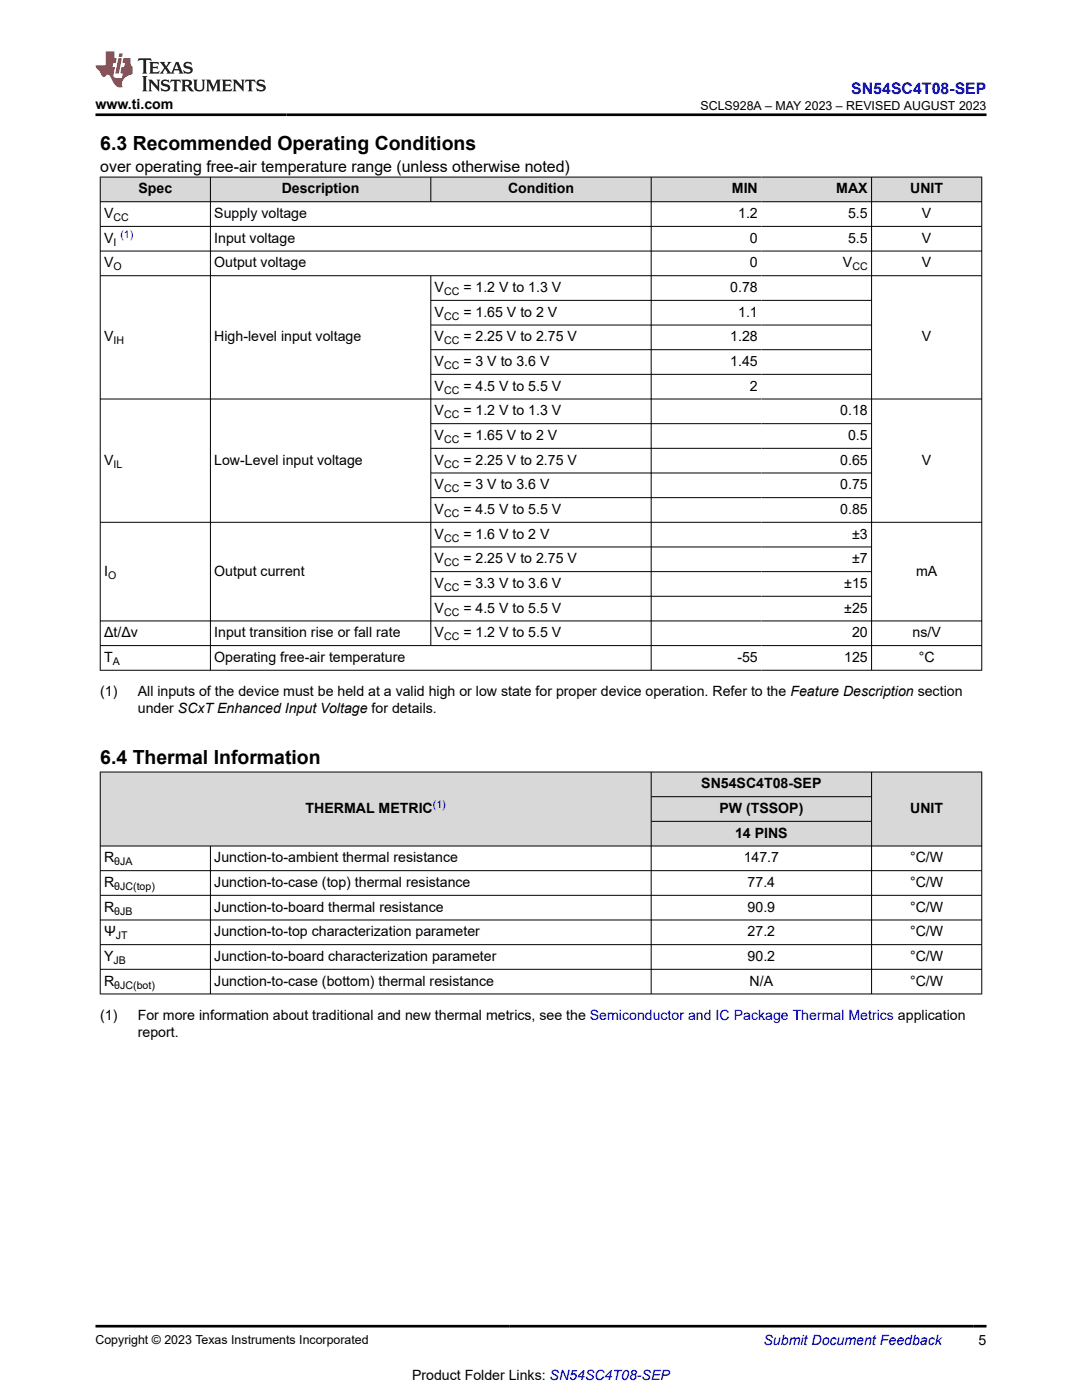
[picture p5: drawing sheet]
<svg xmlns="http://www.w3.org/2000/svg" width="216mm" height="279mm" viewBox="0 0 216 279" stroke-linecap="round" stroke-linejoin="round" font-family="sans-serif">
<defs><g id="words">
<g font-size="3.9">
<text x="20" y="29.9">6.3 Recommended Operating Conditions</text>
<text x="20" y="152.5">6.4 Thermal Information</text>
</g>
<text font-size="3.2" fill="#00f" x="169.8" y="18.7">SN54SC4T08-SEP</text>
<text font-size="3.2" x="20" y="34.3">over operating free-air temperature range (unless otherwise noted)</text>
<g font-size="2.8">
<text x="19" y="21.8">www.ti.com</text>
<text x="27.6" y="38.6">Spec</text>
<text x="56.2" y="38.6">Description</text>
<text x="101.4" y="38.6">Condition</text>
<text x="146" y="38.6">MIN</text>
<text x="166.9" y="38.6">MAX</text>
<text x="181.6" y="38.6">UNIT</text>
<text x="20.8" y="43.5">V</text>
<text x="42.8" y="43.5">Supply voltage</text>
<text x="147.3" y="43.5">1.2</text>
<text x="169.2" y="43.5">5.5</text>
<text x="184" y="43.5">V</text>
<text x="20.8" y="48.5">V</text>
<text x="20.8" y="53.4">V</text>
<text x="42.8" y="48.5">Input voltage</text>
<text x="42.8" y="53.4">Output voltage</text>
<text x="149.7" y="48.5">0</text>
<text x="149.7" y="53.4">0</text>
<text x="168.2" y="53.4">V</text>
<text x="169.2" y="48.5">5.5</text>
<text x="184" y="48.5">V</text>
<text x="184" y="53.4">V</text>
<text x="86.7" y="58.3">V</text>
<text x="92.5" y="58.3">= 1.2 V to 1.3 V</text>
<text x="145.7" y="58.3">0.78</text>
<text x="86.7" y="63.2">V</text>
<text x="92.5" y="63.2">= 1.65 V to 2 V</text>
<text x="147.3" y="63.2">1.1</text>
<text x="20.8" y="68.1">V</text>
<text x="42.8" y="68.1">High-level input voltage</text>
<text x="86.7" y="68.1">V</text>
<text x="92.5" y="68.1">= 2.25 V to 2.75 V</text>
<text x="145.7" y="68.1">1.28</text>
<text x="184" y="68.1">V</text>
<text x="86.7" y="73.1">V</text>
<text x="86.7" y="78">V</text>
<text x="92.5" y="73.1">= 3 V to 3.6 V</text>
<text x="92.5" y="78">= 4.5 V to 5.5 V</text>
<text x="145.7" y="73.1">1.45</text>
<text x="149.7" y="78">2</text>
<text x="86.7" y="82.9">V</text>
<text x="92.5" y="82.9">= 1.2 V to 1.3 V</text>
<text x="167.7" y="82.9">0.18</text>
<text x="86.7" y="87.8">V</text>
<text x="92.5" y="87.8">= 1.65 V to 2 V</text>
<text x="169.2" y="87.8">0.5</text>
<text x="20.8" y="92.7">V</text>
<text x="42.8" y="92.7">Low-Level input voltage</text>
<text x="86.7" y="92.7">V</text>
<text x="92.5" y="92.7">= 2.25 V to 2.75 V</text>
<text x="167.7" y="92.7">0.65</text>
<text x="184" y="92.7">V</text>
<text x="86.7" y="97.7">V</text>
<text x="92.5" y="97.7">= 3 V to 3.6 V</text>
<text x="167.7" y="97.7">0.75</text>
<text x="86.7" y="102.6">V</text>
<text x="86.7" y="107.5">V</text>
<text x="92.5" y="102.6">= 4.5 V to 5.5 V</text>
<text x="92.5" y="107.5">= 1.6 V to 2 V</text>
<text x="167.7" y="102.6">0.85</text>
<text x="170" y="107.5">±3</text>
<text x="86.7" y="112.4">V</text>
<text x="92.5" y="112.4">= 2.25 V to 2.75 V</text>
<text x="170" y="112.4">±7</text>
<text x="20.8" y="114.9">I</text>
<text x="42.8" y="114.9">Output current</text>
<text x="86.7" y="117.4">V</text>
<text x="92.5" y="117.4">= 3.3 V to 3.6 V</text>
<text x="168.5" y="117.4">±15</text>
<text x="182.8" y="114.9">mA</text>
<text x="86.7" y="122.3">V</text>
<text x="92.5" y="122.3">= 4.5 V to 5.5 V</text>
<text x="168.5" y="122.3">±25</text>
<text x="20.8" y="127.2">Δt/Δv</text>
<text x="42.8" y="127.2">Input transition rise or fall rate</text>
<text x="86.7" y="127.2">V</text>
<text x="92.5" y="127.2">= 1.2 V to 5.5 V</text>
<text x="170" y="127.2">20</text>
<text x="182.1" y="127.2">ns/V</text>
<text x="20.8" y="132.1">T</text>
<text x="42.8" y="132.1">Operating free-air temperature</text>
<text x="147.1" y="132.1">-55</text>
<text x="168.4" y="132.1">125</text>
<text x="183.3" y="132.1">°C</text>
<text x="20" y="138.9">(1)</text>
<text x="27.5" y="138.9">All inputs of the device must be held at a valid high or low state for proper device operation. Refer to the Feature Description section</text>
<text x="27.5" y="142.3">under SCxT Enhanced Input Voltage for details.</text>
<text x="139.9" y="157.3">SN54SC4T08-SEP</text>
<text x="61" y="162.3">THERMAL METRIC</text>
<text x="143.5" y="162.3">PW (TSSOP)</text>
<text x="146.7" y="167.2">14 PINS</text>
<text x="181.6" y="162.3">UNIT</text>
<text x="20.8" y="172.1">R</text>
<text x="42.8" y="172.1">Junction-to-ambient thermal resistance</text>
<text x="148.4" y="172.1">147.7</text>
<text x="181.6" y="172.1">°C/W</text>
<text x="20.8" y="177">R</text>
<text x="42.8" y="177">Junction-to-case (top) thermal resistance</text>
<text x="149.2" y="177">77.4</text>
<text x="181.6" y="177">°C/W</text>
<text x="20.8" y="182">R</text>
<text x="42.8" y="182">Junction-to-board thermal resistance</text>
<text x="149.2" y="182">90.9</text>
<text x="181.6" y="182">°C/W</text>
<text x="20.8" y="186.9">Ψ</text>
<text x="20.8" y="191.8">Y</text>
<text x="42.8" y="186.9">Junction-to-top characterization parameter</text>
<text x="42.8" y="191.8">Junction-to-board characterization parameter</text>
<text x="149.2" y="186.9">27.2</text>
<text x="149.2" y="191.8">90.2</text>
<text x="181.6" y="186.9">°C/W</text>
<text x="181.6" y="191.8">°C/W</text>
<text x="20.8" y="196.7">R</text>
<text x="42.8" y="196.7">Junction-to-case (bottom) thermal resistance</text>
<text x="149.6" y="196.7">N/A</text>
<text x="181.6" y="196.7">°C/W</text>
<text x="20" y="203.5">(1)</text>
<text x="27.5" y="203.5">For more information about traditional and new thermal metrics, see the Semiconductor and IC Package Thermal Metrics application</text>
<text x="27.5" y="206.9">report.</text>
<text x="195.3" y="268.5">5</text>
<text x="82.2" y="275.3">Product Folder Links: SN54SC4T08-SEP</text>
</g>
<text font-size="2.8" fill="#00f" x="152.4" y="268.5">Submit Document Feedback</text>
<g font-size="2.5">
<text x="139.8" y="21.9">SCLS928A – MAY 2023 – REVISED AUGUST 2023</text>
<text x="19" y="268.2">Copyright © 2023 Texas Instruments Incorporated</text>
</g>
<g font-size="2.1">
<text x="22.6" y="44.1">CC</text>
<text x="22.6" y="49">I</text>
<text x="22.6" y="53.9">O</text>
<text x="170.1" y="53.9">CC</text>
<text x="88.6" y="58.9">CC</text>
<text x="88.6" y="63.8">CC</text>
<text x="22.6" y="68.7">IH</text>
<text x="88.6" y="68.7">CC</text>
<text x="88.6" y="73.6">CC</text>
<text x="88.6" y="78.5">CC</text>
<text x="88.6" y="83.5">CC</text>
<text x="88.6" y="88.4">CC</text>
<text x="22.6" y="93.3">IL</text>
<text x="88.6" y="93.3">CC</text>
<text x="88.6" y="98.2">CC</text>
<text x="88.6" y="103.2">CC</text>
<text x="88.6" y="108.1">CC</text>
<text x="88.6" y="113">CC</text>
<text x="21.6" y="115.5">O</text>
<text x="88.6" y="117.9">CC</text>
<text x="88.6" y="122.8">CC</text>
<text x="88.6" y="127.8">CC</text>
<text x="22.5" y="132.7">A</text>
<text x="22.8" y="172.7">θJA</text>
<text x="22.8" y="177.6">θJC(top)</text>
<text x="22.8" y="182.5">θJB</text>
<text x="23.1" y="187.4">JT</text>
<text x="22.6" y="192.4">JB</text>
<text x="22.8" y="197.3">θJC(bot)</text>
</g>
<g font-size="2.1" fill="#00f">
<text x="24" y="47.5">(1)</text>
<text x="86.4" y="161.3">(1)</text>
</g>
</g></defs>
<g fill="#d8d8d8">
<path d="M20 35.3h175.9v5h-175.9z" fill-rule="evenodd"/>
<path d="M20.1 35.4h21.8v4.8h-21.8z" fill-rule="evenodd"/>
<path d="M42 35.4h43.9v4.8h-43.9z" fill-rule="evenodd"/>
<path d="M86 35.4h43.9v4.8h-43.9z" fill-rule="evenodd"/>
<path d="M130 35.4h21.9v4.8h-21.9z" fill-rule="evenodd"/>
<path d="M151.9 35.4h22v4.8h-22z" fill-rule="evenodd"/>
<path d="M174 35.4h21.8v4.8h-21.8z" fill-rule="evenodd"/>
</g>
<g fill="none" stroke="#000" stroke-width=".2">
<path d="M19.9 35.3h176.1M20 35.3v98.5M42 35.3v98.5M86 35.3v5M129.9 35.3v98.5M173.9 35.3v98.5M195.9 35.3v98.5M19.9 40.3h176.1M19.9 45.2h176.1M19.9 50.1h176.1M19.9 55h176.1M86 55v73.9"/>
<path d="M86 59.9h88M19.9 79.6h176.1M86 64.9h88M86 69.8h88M86 74.7h88M86 84.6h88M86 89.5h88M86 94.4h88M86 99.3h88M19.9 104.2h176.1M86 109.2h88M86 114.1h88"/>
<path d="M86 119h88M19.9 123.9h176.1M19.9 128.8h176.1M19.9 133.8h176.1"/>
</g>
<g fill="#d8d8d8">
<path d="M20 154.1h175.9v4.9h-175.9z" fill-rule="evenodd"/>
<path d="M20.1 154.1h109.8v14.7h-109.8z" fill-rule="evenodd"/>
<path d="M130 154.1h43.9v4.8h-43.9z" fill-rule="evenodd"/>
<path d="M174 154.1h21.8v14.7h-21.8z" fill-rule="evenodd"/>
<path d="M130 159.1h43.9v4.8h-43.9z" fill-rule="evenodd"/>
<path d="M130 164h43.9v4.8h-43.9z" fill-rule="evenodd"/>
</g>
<g fill="none" stroke="#000" stroke-width=".2">
<path d="M19.9 154.1h176.1M20 154v44.4M129.9 154v44.4M129.9 159h44.1M173.9 154v44.4M195.9 154v44.4M19.9 168.8h176.1M19.9 173.8h176.1M19.9 178.7h176.1M42 168.8v29.6M129.9 163.9h44.1M19.9 183.6h176.1"/>
<path d="M19.9 188.5h176.1M19.9 193.4h176.1M19.9 198.4h176.1"/>
</g>
<path d="M27.7 11.6l-.2 .6 .5-.2h.6v.1v2.2l-.2 .4h1l-.2-.4v-2.2v-.1h.5l.5 .2-.1-.6zM29.8 12.4l.2 .3v1.6l-.2 .4h1.9l.1-.6a1.08 1.08 0 0 1-1.3 .2v-.7h.6l.4 .2v-.7l-.4 .2h-.6v-.5l.2-.2a1 1 0 0 1 1 .3l-.1-.5zM31.8 12.4l1 1.1-1 1.2h.9l-.2-.2 .4-.8 .5 .8-.2 .2h1.6l-.2-.2 .1-.5h1l.1 .5-.1 .2h.9l-.2-.4-.8-1.9h-.5l-1 2.1-.8-1.1 .9-1h-.8l.2 .2-.5 .6-.3-.6 .1-.2zM35.2 12.8l.4 1h-.8zM36.8 12.5a.65 .65 0 0 0-.2 .7 .65 .65 0 0 0 .6 .5l.7 .1 .1 .3a.79 .79 0 0 1-.7 .4 .79 .79 0 0 1-.7-.5l.1 .7 .2-.1a.93 .93 0 0 0 1.1 0 .93 .93 0 0 0 .4-.9 1.46 1.46 0 0 0-1.2-.6l-.1-.3a1.09 1.09 0 0 1 1.2 .2l-.2-.6-.1 .1-.6-.2zM28.4 15.2l.2 .4v2.2l-.2 .4h1l-.2-.4v-2.2l.2-.4zM29.6 15.9l.2 .4v1.5l-.2 .4h.8l-.3-.4v-1.3l1.7 1.8v-2l.2-.4h-.8l.2 .2 .1 1.1-1.2-1.3zM32.3 16a.65 .65 0 0 0-.2 .8 .65 .65 0 0 0 .7 .4l.6 .2 .1 .2a.79 .79 0 0 1-.7 .4 .79 .79 0 0 1-.7-.5l.1 .7 .2-.1a.93 .93 0 0 0 1.1 .1 .93 .93 0 0 0 .4-1 1.46 1.46 0 0 0-1.2-.5l-.1-.4a1.09 1.09 0 0 1 1.2 .2l-.2-.6-.1 .1-.6-.1zM34.1 15.9l-.1 .6a.63 .63 0 0 1 .7-.3l.1 1.6-.3 .4h1l-.2-.4v-1.6a.66 .66 0 0 1 .8 .3l-.1-.6zM36.2 15.9l.2 .4v1.5l-.2 .4h.9l-.2-.2v-.7h.5l.1 .2a.79 .79 0 0 0 1.2 .6l-1-.9a.61 .61 0 0 0 .6-.6 .61 .61 0 0 0-.5-.7zM36.9 16.2h.2a.47 .47 0 0 1 .5 .1 .47 .47 0 0 1 .1 .5l-.2 .1-.6 .1zM38.5 15.9l.2 .2a2.27 2.27 0 0 0 .4 2 1.04 1.04 0 0 0 1.7-.7v-1.3l.2-.2h-.8l.2 .4v1.1a.6 .6 0 0 1-.6 .6 .6 .6 0 0 1-.6-.6v-1.1l.3-.4zM41.1 15.9l.2 .4v1.5l-.2 .4h.7l-.2-.4v-1.4l.9 1.9 .8-1.9v1.4l-.2 .4h1l-.3-.4v-1.5l.3-.4h-.8l-.7 1.5-.7-1.5zM44.3 15.9l.2 .4v1.5l-.2 .4h1.9l.1-.6a1.09 1.09 0 0 1-1.3 .2v-.7h.6l.4 .2v-.6l-.4 .2h-.6v-.6l.2-.1a1.01 1.01 0 0 1 1 .3l-.1-.6zM46.4 15.9l.3 .4v1.5l-.3 .4h.8l-.2-.4v-1.3l1.6 1.8v-2l.2-.4h-.7l.2 .2v1.1l-1.2-1.3zM49 15.9l-.1 .6a.63 .63 0 0 1 .8-.3v1.6l-.3 .4h1l-.2-.4v-1.6a.66 .66 0 0 1 .8 .3l-.1-.6zM51.4 16a.65 .65 0 0 0-.2 .8 .65 .65 0 0 0 .6 .4l.6 .2 .2 .2a.79 .79 0 0 1-.8 .4 .79 .79 0 0 1-.6-.5l.1 .7 .2-.1a.93 .93 0 0 0 1 .1 .93 .93 0 0 0 .5-1 1.46 1.46 0 0 0-1.3-.5l-.1-.4a1.09 1.09 0 0 1 1.3 .2l-.2-.6-.2 .1-.5-.1z" fill="#231f20"/>
<path d="M21.1 10.3v2.7h-2.1l.1 .4 .9 1a.95 .95 0 0 0 .9 .9 .59 .59 0 0 1 .6-.4 .59 .59 0 0 1 .5 .3l.4 .8a1.59 1.59 0 0 0 2.1 1.4 1.61 1.61 0 0 1 1-2.3l1-.3-.1-1.5a1.59 1.59 0 0 1-.4-1.7h-1.4l-.2 .9h.5l-.1 .9h-.5l-.2 .9v.3l.4 .1-.2 .9h-.6a.73 .73 0 0 1-1.1-.7l.3-1.5h-.5l.2-.9h.5l.2-.9h-.5v-1.3zM23.6 11.6l-.6 3.1h.7l.6-3.1zM23.8 10.7l-.1 .6h.7l.1-.6z" fill="#ed1c24"/>
<path d="M19 22.9h177.8M19 264.7h177.8" fill="none" stroke="#000" stroke-width=".53"/>
<use href="#words"/>
</svg>
